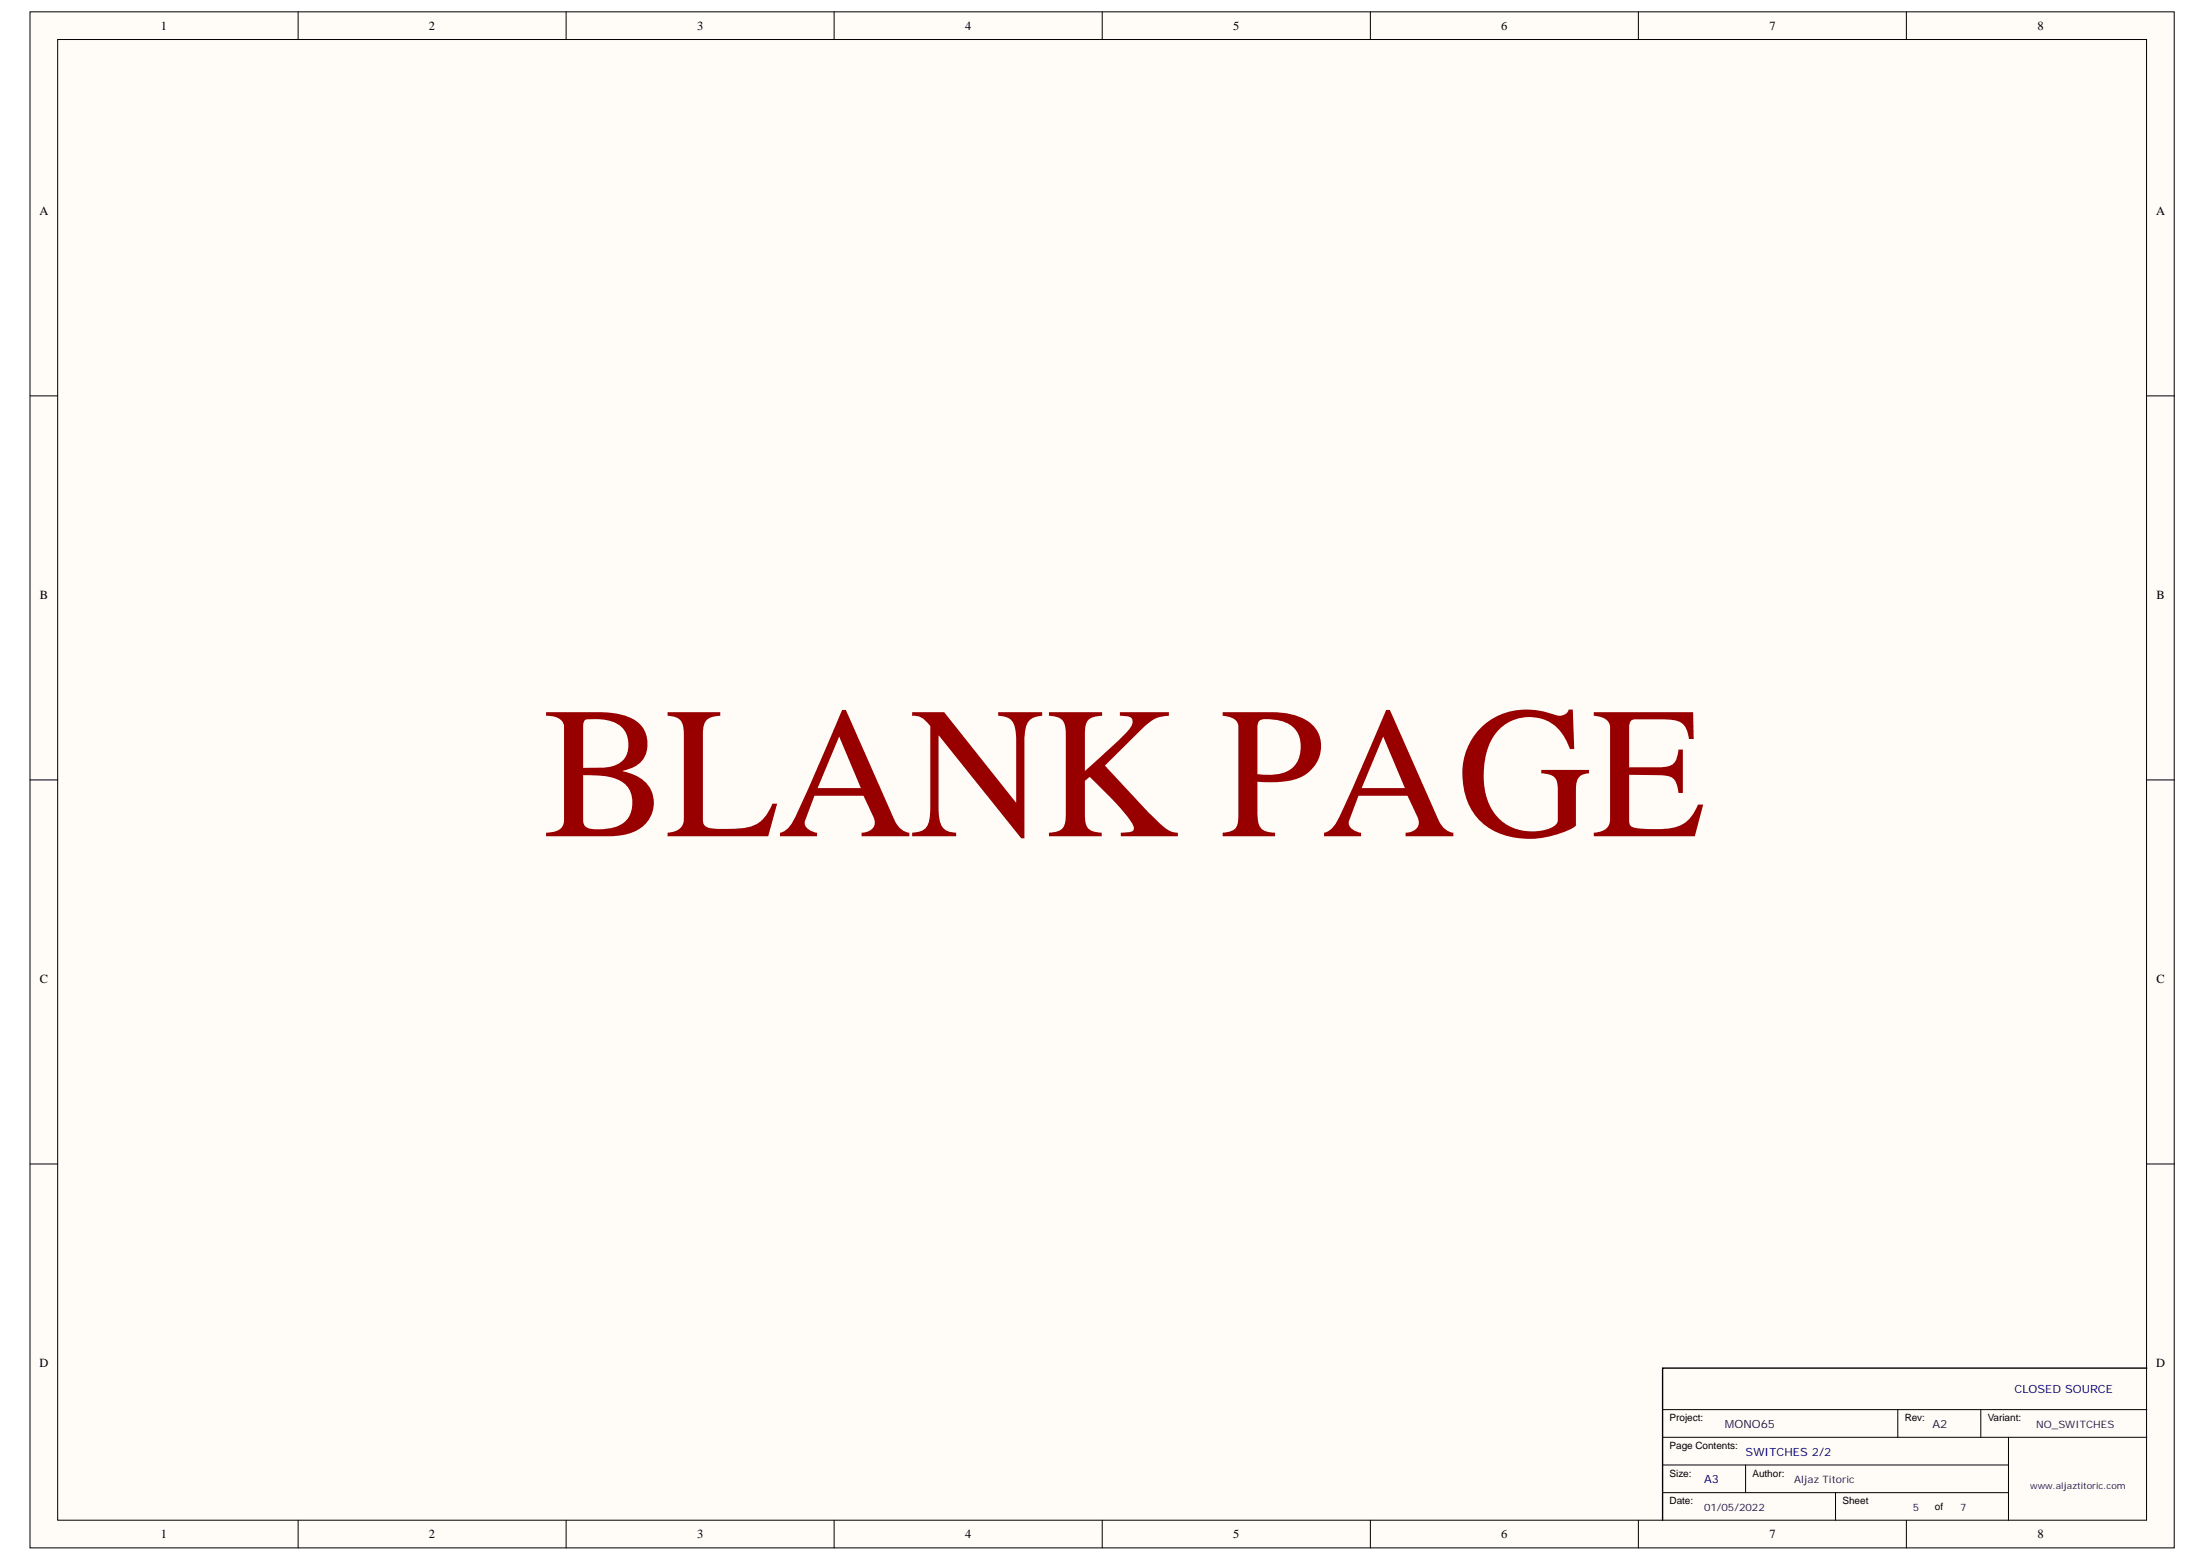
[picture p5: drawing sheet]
<svg xmlns="http://www.w3.org/2000/svg" width="420mm" height="297mm" viewBox="0 0 420 297" stroke-linecap="round" stroke-linejoin="round" font-family="sans-serif">
<defs><g id="words">
<text font-size="35.7" fill="#980000" x="103.3" y="159.1">BLANK PAGE</text>
<g font-size="2.4">
<text x="30.6" y="5.7">1</text>
<text x="81.6" y="5.7">2</text>
<text x="132.7" y="5.7">3</text>
<text x="183.7" y="5.7">4</text>
<text x="234.7" y="5.7">5</text>
<text x="285.7" y="5.7">6</text>
<text x="336.7" y="5.7">7</text>
<text x="387.7" y="5.7">8</text>
<text x="7.5" y="40.9">A</text>
<text x="410.3" y="40.9">A</text>
<text x="7.6" y="114">B</text>
<text x="410.4" y="114">B</text>
<text x="7.6" y="187.1">C</text>
<text x="410.4" y="187.1">C</text>
<text x="7.5" y="260.1">D</text>
<text x="410.3" y="260.1">D</text>
<text x="30.6" y="292.8">1</text>
<text x="81.6" y="292.8">2</text>
<text x="132.7" y="292.8">3</text>
<text x="183.7" y="292.8">4</text>
<text x="234.7" y="292.8">5</text>
<text x="285.7" y="292.8">6</text>
<text x="336.7" y="292.8">7</text>
<text x="387.7" y="292.8">8</text>
</g>
<g font-size="2.2" fill="#000080">
<text x="383.4" y="265.1">CLOSED SOURCE</text>
<text x="332.2" y="277">SWITCHES 2/2</text>
<text x="324.3" y="282.3">A3</text>
</g>
<g font-size="2.2" fill="#20124d">
<text x="328.3" y="271.7">MONO65</text>
<text x="367.8" y="271.7">A2</text>
</g>
<g font-size="1.9">
<text x="317.7" y="270.5">Project:</text>
<text x="317.7" y="275.7">Page Contents:</text>
<text x="362.5" y="270.5">Rev:</text>
<text x="378.3" y="270.5">Variant:</text>
<text x="317.7" y="281">Size:</text>
<text x="333.5" y="281">Author:</text>
<text x="317.7" y="286.3">Date:</text>
<text x="350.6" y="286.3">Sheet</text>
<text x="368.2" y="287.3">of</text>
</g>
<g font-size="1.9" fill="#20124d">
<text x="387.5" y="271.6">NO_SWITCHES</text>
<text x="324.3" y="287.5">01/05/2022</text>
<text x="341.4" y="282.2">Aljaz Titoric</text>
<text x="364" y="287.5">5</text>
<text x="373" y="287.5">7</text>
</g>
<text font-size="1.7" fill="#20124d" x="386.4" y="283.4">www.aljaztitoric.com</text>
</g></defs>
<g fill="#fffcf8" stroke="#000" stroke-width=".19">
<path d="M5.7 2.3h408.1v292.2h-408.1z"/>
<path d="M11 7.5h397.5v281.8h-397.5z"/>
</g>
<g fill="none" stroke="#000" stroke-width=".19">
<path d="M56.7 2.3v5.2M107.7 2.3v5.2M158.7 2.3v5.2M209.8 2.3v5.2M260.8 2.3v5.2M311.8 2.3v5.2M362.8 2.3v5.2M5.7 75.3h5.3M408.5 75.3h5.3M5.7 148.4h5.3M408.5 148.4h5.3M5.7 221.5h5.3"/>
<path d="M408.5 221.5h5.3M316.4 278.8h65.8M316.4 273.5h92.1M316.4 268.2h92.1M332.2 278.8v5.2M361.2 268.2v5.3M377 268.2v5.3M382.2 273.5v15.8M56.7 289.3v5.3M107.7 289.3v5.3M158.7 289.3v5.3M209.8 289.3v5.3"/>
<path d="M260.8 289.3v5.3M311.8 289.3v5.3M316.4 284h65.8M349.3 284v5.3M362.8 289.3v5.3"/>
</g>
<path d="M408.5 260.3h-92.1v29" fill="none" stroke="#000" stroke-width=".26"/>
<use href="#words"/>
</svg>
